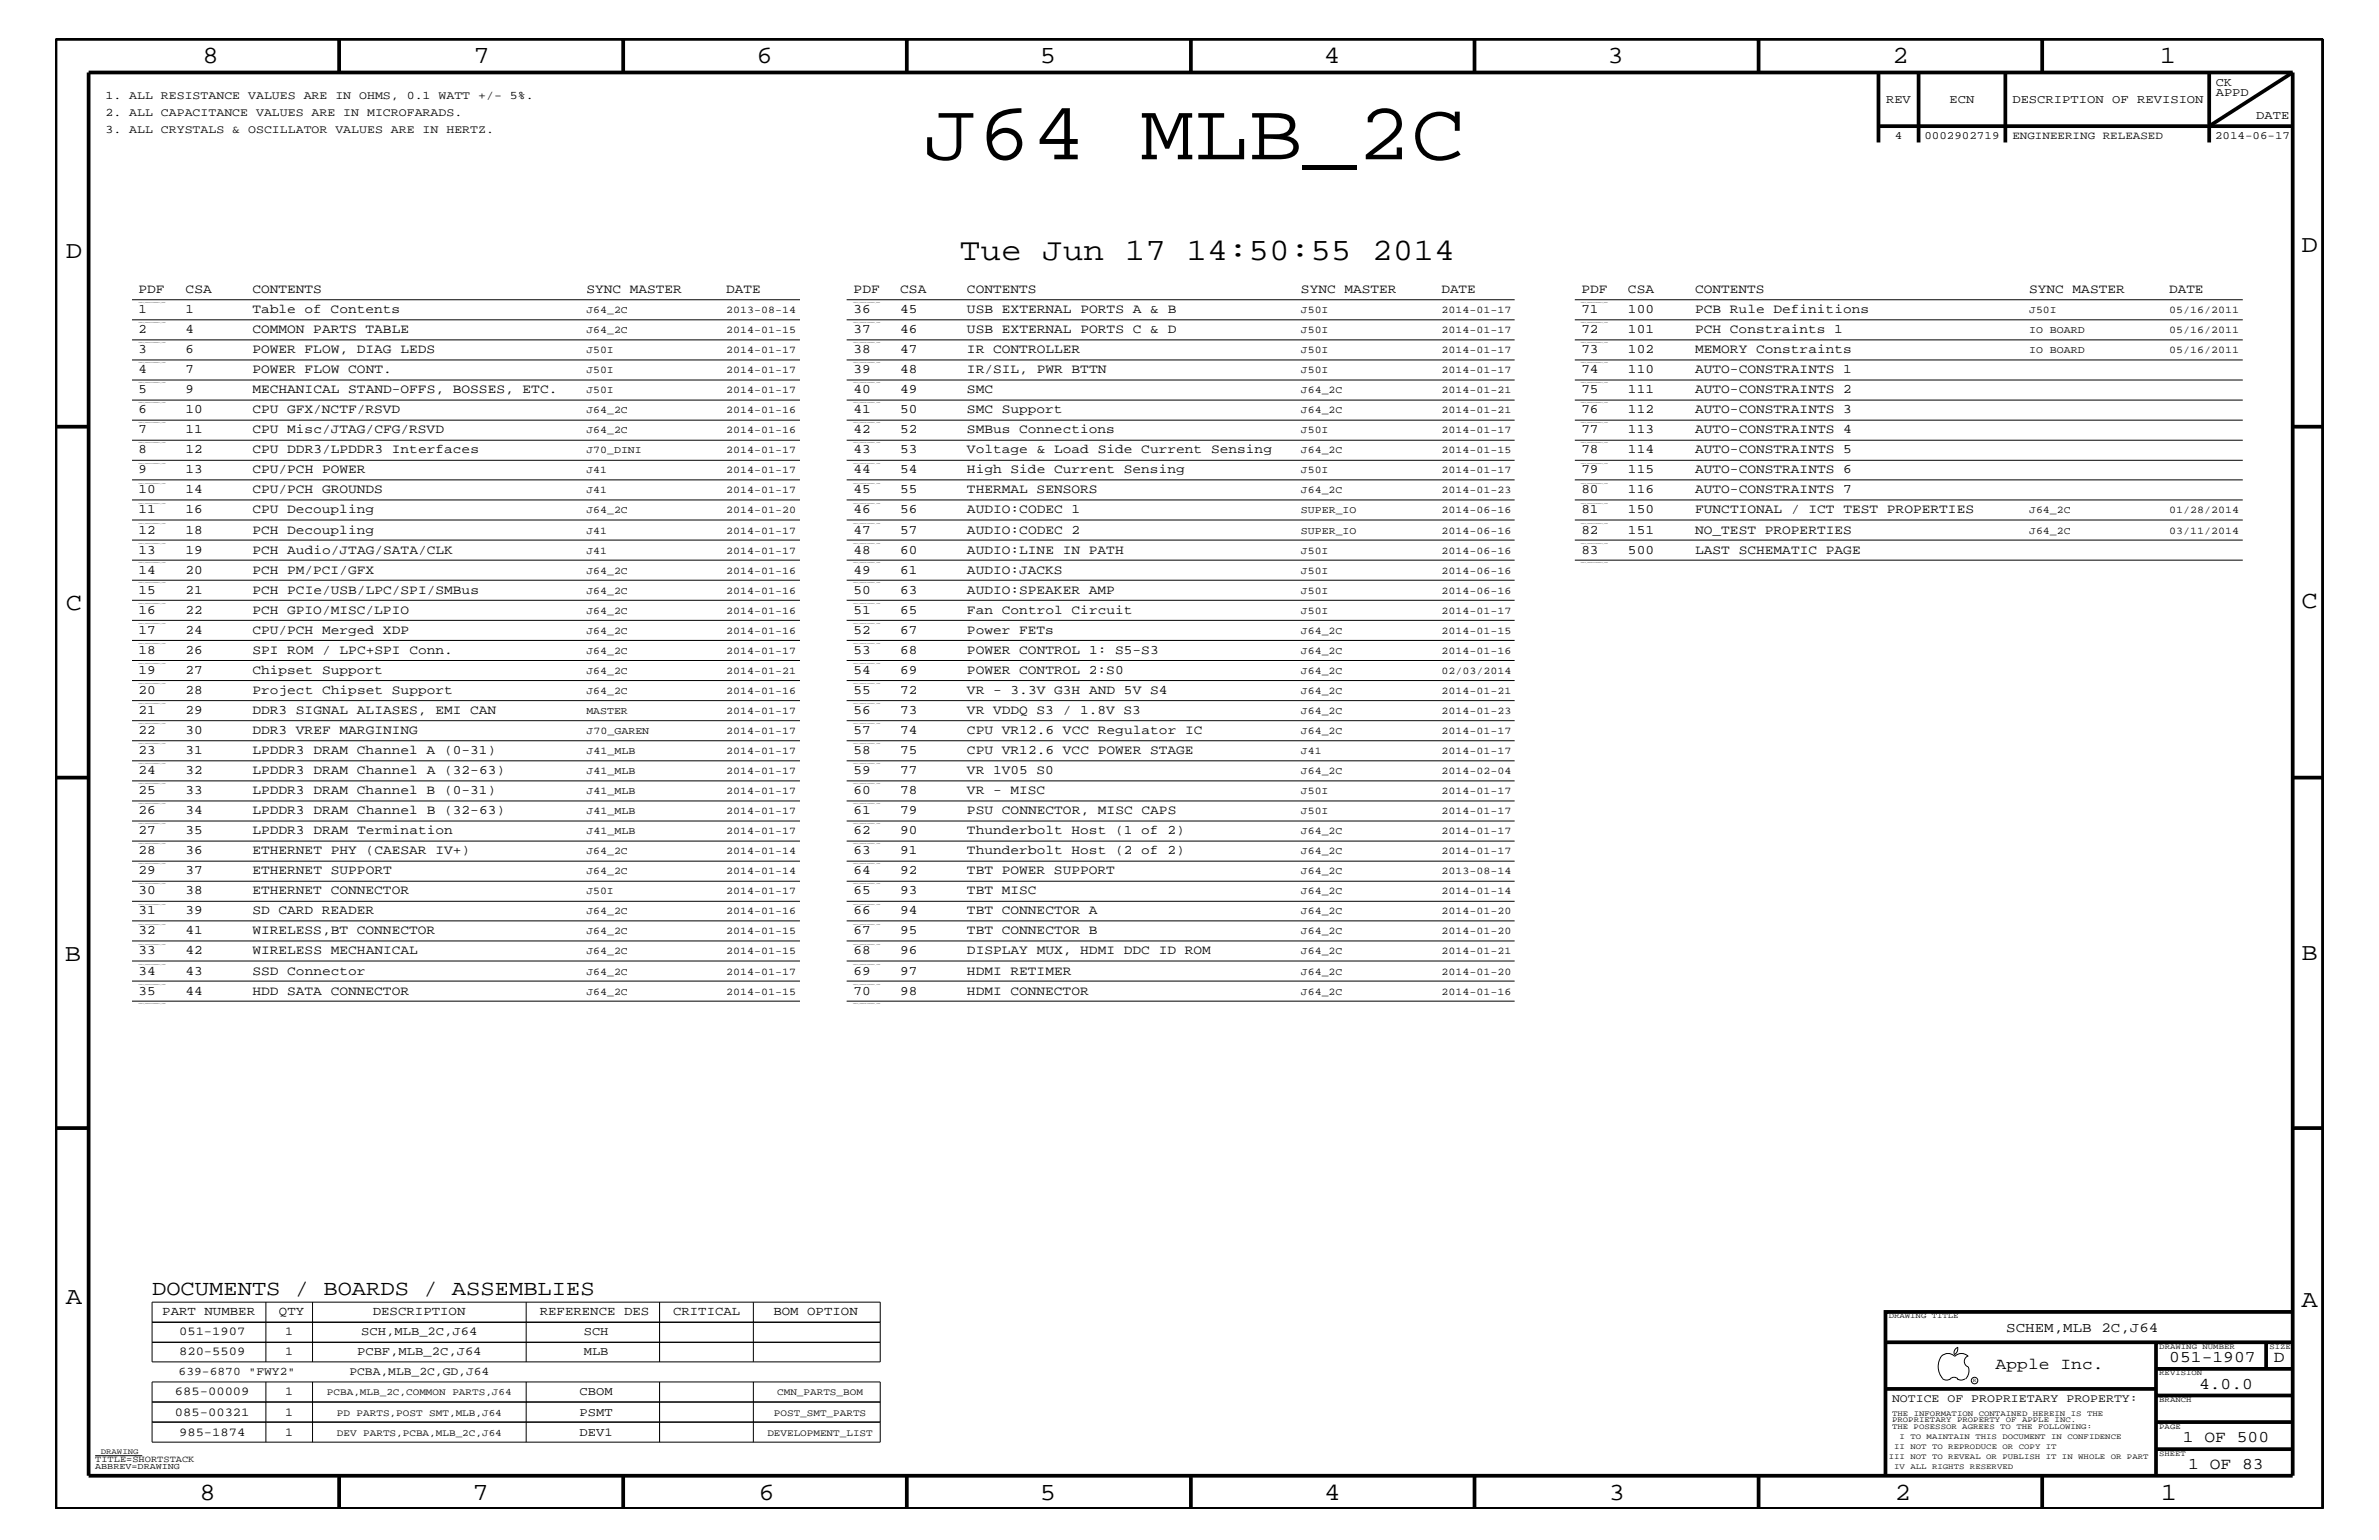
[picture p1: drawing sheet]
<svg xmlns="http://www.w3.org/2000/svg" width="432mm" height="279mm" viewBox="0 0 432 279" stroke-linecap="round" stroke-linejoin="round" font-family="sans-serif">
<defs><g id="words">
<text font-size="14.9" x="167.6" y="28.9">J64 MLB_2C</text>
<text font-size="5.7" x="174.2" y="47.1">Tue Jun 17 14:50:55 2014</text>
<g font-size="4.5">
<text x="36.7" y="11.5">8</text>
<text x="85.9" y="11.5">7</text>
<text x="137.3" y="11.5">6</text>
<text x="188.7" y="11.5">5</text>
<text x="240.3" y="11.5">4</text>
<text x="291.8" y="11.5">3</text>
<text x="343.5" y="11.5">2</text>
<text x="392" y="11.5">1</text>
<text x="11.9" y="46.8">D</text>
<text x="417.7" y="45.7">D</text>
<text x="11.9" y="110.6">C</text>
<text x="417.7" y="110.3">C</text>
<text x="11.8" y="174.3">B</text>
<text x="417.7" y="174.2">B</text>
<text x="11.9" y="236.7">A</text>
<text x="417.7" y="237.1">A</text>
<text x="36.2" y="272.1">8</text>
<text x="85.8" y="272.1">7</text>
<text x="137.7" y="272.1">6</text>
<text x="188.7" y="272.1">5</text>
<text x="240.4" y="272.1">4</text>
<text x="292" y="272.1">3</text>
<text x="343.9" y="272.1">2</text>
<text x="392.2" y="272.1">1</text>
</g>
<text font-size="3.9" x="27.6" y="235">DOCUMENTS / BOARDS / ASSEMBLIES</text>
<g font-size="3">
<text x="362.2" y="248.4">Apple Inc.</text>
<text x="393.7" y="247.1">051-1907</text>
<text x="399.2" y="252">4.0.0</text>
<text x="412.7" y="247.1">D</text>
<text x="396.2" y="261.6">1 OF 500</text>
<text x="397.2" y="266.6">1 OF 83</text>
</g>
<text font-size="2.5" x="364.2" y="241.7">SCHEM,MLB 2C,J64</text>
<g font-size="2.4">
<text x="25.1" y="53.2">PDF</text>
<text x="33.7" y="53.2">CSA</text>
<text x="45.8" y="53.2">CONTENTS</text>
<text x="106.4" y="53.2">SYNC MASTER</text>
<text x="131.8" y="53.2">DATE</text>
<text x="154.9" y="53.2">PDF</text>
<text x="163.4" y="53.2">CSA</text>
<text x="175.5" y="53.2">CONTENTS</text>
<text x="236.1" y="53.2">SYNC MASTER</text>
<text x="261.6" y="53.2">DATE</text>
<text x="287" y="53.2">PDF</text>
<text x="295.5" y="53.2">CSA</text>
<text x="307.7" y="53.2">CONTENTS</text>
<text x="368.3" y="53.2">SYNC MASTER</text>
<text x="393.7" y="53.2">DATE</text>
<text x="25.1" y="56.8">1</text>
<text x="33.7" y="56.8">1</text>
<text x="45.8" y="56.8">Table of Contents</text>
<text x="154.9" y="56.8">36</text>
<text x="163.4" y="56.8">45</text>
<text x="175.5" y="56.8">USB EXTERNAL PORTS A &amp; B</text>
<text x="287" y="56.8">71</text>
<text x="295.5" y="56.8">100</text>
<text x="307.7" y="56.8">PCB Rule Definitions</text>
<text x="25.1" y="60.4">2</text>
<text x="25.1" y="64">3</text>
<text x="33.7" y="60.4">4</text>
<text x="33.7" y="64">6</text>
<text x="45.8" y="60.4">COMMON PARTS TABLE</text>
<text x="45.8" y="64">POWER FLOW, DIAG LEDS</text>
<text x="154.9" y="60.4">37</text>
<text x="154.9" y="64">38</text>
<text x="163.4" y="60.4">46</text>
<text x="163.4" y="64">47</text>
<text x="175.5" y="60.4">USB EXTERNAL PORTS C &amp; D</text>
<text x="175.5" y="64">IR CONTROLLER</text>
<text x="287" y="60.4">72</text>
<text x="287" y="64">73</text>
<text x="295.5" y="60.4">101</text>
<text x="295.5" y="64">102</text>
<text x="307.7" y="60.4">PCH Constraints 1</text>
<text x="307.7" y="64">MEMORY Constraints</text>
<text x="25.1" y="67.7">4</text>
<text x="25.1" y="71.3">5</text>
<text x="33.7" y="67.7">7</text>
<text x="33.7" y="71.3">9</text>
<text x="45.8" y="67.7">POWER FLOW CONT.</text>
<text x="45.8" y="71.3">MECHANICAL STAND-OFFS, BOSSES, ETC.</text>
<text x="154.9" y="67.7">39</text>
<text x="154.9" y="71.3">40</text>
<text x="163.4" y="67.7">48</text>
<text x="163.4" y="71.3">49</text>
<text x="175.5" y="67.7">IR/SIL, PWR BTTN</text>
<text x="175.5" y="71.3">SMC</text>
<text x="287" y="67.7">74</text>
<text x="287" y="71.3">75</text>
<text x="295.5" y="71.3">111</text>
<text x="295.5" y="67.7">110</text>
<text x="307.7" y="67.7">AUTO-CONSTRAINTS 1</text>
<text x="307.7" y="71.3">AUTO-CONSTRAINTS 2</text>
<text x="25.1" y="75">6</text>
<text x="33.7" y="75">10</text>
<text x="45.8" y="75">CPU GFX/NCTF/RSVD</text>
<text x="154.9" y="75">41</text>
<text x="163.4" y="75">50</text>
<text x="175.5" y="75">SMC Support</text>
<text x="287" y="75">76</text>
<text x="295.5" y="75">112</text>
<text x="307.7" y="75">AUTO-CONSTRAINTS 3</text>
<text x="25.1" y="78.6">7</text>
<text x="25.1" y="82.2">8</text>
<text x="33.7" y="78.6">11</text>
<text x="33.7" y="82.2">12</text>
<text x="45.8" y="78.6">CPU Misc/JTAG/CFG/RSVD</text>
<text x="45.8" y="82.2">CPU DDR3/LPDDR3 Interfaces</text>
<text x="154.9" y="78.6">42</text>
<text x="154.9" y="82.2">43</text>
<text x="163.4" y="78.6">52</text>
<text x="163.4" y="82.2">53</text>
<text x="175.5" y="78.6">SMBus Connections</text>
<text x="175.5" y="82.2">Voltage &amp; Load Side Current Sensing</text>
<text x="287" y="78.6">77</text>
<text x="287" y="82.2">78</text>
<text x="295.5" y="78.6">113</text>
<text x="295.5" y="82.2">114</text>
<text x="307.7" y="78.6">AUTO-CONSTRAINTS 4</text>
<text x="307.7" y="82.2">AUTO-CONSTRAINTS 5</text>
<text x="25.1" y="89.5">10</text>
<text x="25.1" y="85.9">9</text>
<text x="33.7" y="85.9">13</text>
<text x="33.7" y="89.5">14</text>
<text x="45.8" y="89.5">CPU/PCH GROUNDS</text>
<text x="45.8" y="85.9">CPU/PCH POWER</text>
<text x="154.9" y="85.9">44</text>
<text x="154.9" y="89.5">45</text>
<text x="163.4" y="85.9">54</text>
<text x="163.4" y="89.5">55</text>
<text x="175.5" y="85.9">High Side Current Sensing</text>
<text x="175.5" y="89.5">THERMAL SENSORS</text>
<text x="287" y="85.9">79</text>
<text x="287" y="89.5">80</text>
<text x="295.5" y="85.9">115</text>
<text x="295.5" y="89.5">116</text>
<text x="307.7" y="85.9">AUTO-CONSTRAINTS 6</text>
<text x="307.7" y="89.5">AUTO-CONSTRAINTS 7</text>
<text x="25.1" y="93.2">11</text>
<text x="33.7" y="93.2">16</text>
<text x="45.8" y="93.2">CPU Decoupling</text>
<text x="154.9" y="93.2">46</text>
<text x="163.4" y="93.2">56</text>
<text x="175.5" y="93.2">AUDIO:CODEC 1</text>
<text x="287" y="93.2">81</text>
<text x="295.5" y="93.2">150</text>
<text x="307.7" y="93.2">FUNCTIONAL / ICT TEST PROPERTIES</text>
<text x="25.1" y="96.8">12</text>
<text x="25.1" y="100.4">13</text>
<text x="33.7" y="96.8">18</text>
<text x="33.7" y="100.4">19</text>
<text x="45.8" y="96.8">PCH Decoupling</text>
<text x="45.8" y="100.4">PCH Audio/JTAG/SATA/CLK</text>
<text x="154.9" y="96.8">47</text>
<text x="154.9" y="100.4">48</text>
<text x="163.4" y="96.8">57</text>
<text x="163.4" y="100.4">60</text>
<text x="175.5" y="96.8">AUDIO:CODEC 2</text>
<text x="175.5" y="100.4">AUDIO:LINE IN PATH</text>
<text x="287" y="96.8">82</text>
<text x="287" y="100.4">83</text>
<text x="295.5" y="96.8">151</text>
<text x="295.5" y="100.4">500</text>
<text x="307.7" y="96.8">NO_TEST PROPERTIES</text>
<text x="307.7" y="100.4">LAST SCHEMATIC PAGE</text>
<text x="25.1" y="104.1">14</text>
<text x="25.1" y="107.7">15</text>
<text x="33.7" y="104.1">20</text>
<text x="33.7" y="107.7">21</text>
<text x="45.8" y="104.1">PCH PM/PCI/GFX</text>
<text x="45.8" y="107.7">PCH PCIe/USB/LPC/SPI/SMBus</text>
<text x="154.9" y="104.1">49</text>
<text x="154.9" y="107.7">50</text>
<text x="163.4" y="104.1">61</text>
<text x="163.4" y="107.7">63</text>
<text x="175.5" y="104.1">AUDIO:JACKS</text>
<text x="175.5" y="107.7">AUDIO:SPEAKER AMP</text>
<text x="25.1" y="111.4">16</text>
<text x="33.7" y="111.4">22</text>
<text x="45.8" y="111.4">PCH GPIO/MISC/LPIO</text>
<text x="154.9" y="111.4">51</text>
<text x="163.4" y="111.4">65</text>
<text x="175.5" y="111.4">Fan Control Circuit</text>
<text x="25.1" y="115">17</text>
<text x="25.1" y="118.6">18</text>
<text x="33.7" y="115">24</text>
<text x="33.7" y="118.6">26</text>
<text x="45.8" y="115">CPU/PCH Merged XDP</text>
<text x="45.8" y="118.6">SPI ROM / LPC+SPI Conn.</text>
<text x="154.9" y="115">52</text>
<text x="154.9" y="118.6">53</text>
<text x="163.4" y="115">67</text>
<text x="163.4" y="118.6">68</text>
<text x="175.5" y="115">Power FETs</text>
<text x="175.5" y="118.6">POWER CONTROL 1: S5-S3</text>
<text x="25.1" y="122.3">19</text>
<text x="25.1" y="125.9">20</text>
<text x="33.7" y="122.3">27</text>
<text x="33.7" y="125.9">28</text>
<text x="45.8" y="122.3">Chipset Support</text>
<text x="45.8" y="125.9">Project Chipset Support</text>
<text x="154.9" y="122.3">54</text>
<text x="154.9" y="125.9">55</text>
<text x="163.4" y="122.3">69</text>
<text x="163.4" y="125.9">72</text>
<text x="175.5" y="122.3">POWER CONTROL 2:S0</text>
<text x="175.5" y="125.9">VR - 3.3V G3H AND 5V S4</text>
<text x="25.1" y="129.6">21</text>
<text x="33.7" y="129.6">29</text>
<text x="45.8" y="129.6">DDR3 SIGNAL ALIASES, EMI CAN</text>
<text x="154.9" y="129.6">56</text>
<text x="163.4" y="129.6">73</text>
<text x="175.5" y="129.6">VR VDDQ S3 / 1.8V S3</text>
<text x="25.1" y="133.2">22</text>
<text x="25.1" y="136.8">23</text>
<text x="33.7" y="133.2">30</text>
<text x="33.7" y="136.8">31</text>
<text x="45.8" y="133.2">DDR3 VREF MARGINING</text>
<text x="45.8" y="136.8">LPDDR3 DRAM Channel A (0-31)</text>
<text x="154.9" y="133.2">57</text>
<text x="154.9" y="136.8">58</text>
<text x="163.4" y="133.2">74</text>
<text x="163.4" y="136.8">75</text>
<text x="175.5" y="133.2">CPU VR12.6 VCC Regulator IC</text>
<text x="175.5" y="136.8">CPU VR12.6 VCC POWER STAGE</text>
<text x="25.1" y="140.4">24</text>
<text x="33.7" y="140.4">32</text>
<text x="45.8" y="140.4">LPDDR3 DRAM Channel A (32-63)</text>
<text x="154.9" y="140.4">59</text>
<text x="163.4" y="140.4">77</text>
<text x="175.5" y="140.4">VR 1V05 S0</text>
<text x="25.1" y="144">25</text>
<text x="25.1" y="147.7">26</text>
<text x="33.7" y="144">33</text>
<text x="33.7" y="147.7">34</text>
<text x="45.8" y="144">LPDDR3 DRAM Channel B (0-31)</text>
<text x="45.8" y="147.7">LPDDR3 DRAM Channel B (32-63)</text>
<text x="154.9" y="144">60</text>
<text x="154.9" y="147.7">61</text>
<text x="163.4" y="144">78</text>
<text x="163.4" y="147.7">79</text>
<text x="175.5" y="144">VR - MISC</text>
<text x="175.5" y="147.7">PSU CONNECTOR, MISC CAPS</text>
<text x="25.1" y="151.3">27</text>
<text x="25.1" y="155">28</text>
<text x="33.7" y="151.3">35</text>
<text x="33.7" y="155">36</text>
<text x="45.8" y="151.3">LPDDR3 DRAM Termination</text>
<text x="45.8" y="155">ETHERNET PHY (CAESAR IV+)</text>
<text x="154.9" y="151.3">62</text>
<text x="154.9" y="155">63</text>
<text x="163.4" y="151.3">90</text>
<text x="163.4" y="155">91</text>
<text x="175.5" y="151.3">Thunderbolt Host (1 of 2)</text>
<text x="175.5" y="155">Thunderbolt Host (2 of 2)</text>
<text x="25.1" y="158.6">29</text>
<text x="33.7" y="158.6">37</text>
<text x="45.8" y="158.6">ETHERNET SUPPORT</text>
<text x="154.9" y="158.6">64</text>
<text x="163.4" y="158.6">92</text>
<text x="175.5" y="158.6">TBT POWER SUPPORT</text>
<text x="25.1" y="162.2">30</text>
<text x="25.1" y="165.9">31</text>
<text x="33.7" y="162.2">38</text>
<text x="33.7" y="165.9">39</text>
<text x="45.8" y="162.2">ETHERNET CONNECTOR</text>
<text x="45.8" y="165.9">SD CARD READER</text>
<text x="154.9" y="162.2">65</text>
<text x="154.9" y="165.9">66</text>
<text x="163.4" y="162.2">93</text>
<text x="163.4" y="165.9">94</text>
<text x="175.5" y="162.2">TBT MISC</text>
<text x="175.5" y="165.9">TBT CONNECTOR A</text>
<text x="25.1" y="169.5">32</text>
<text x="25.1" y="173.2">33</text>
<text x="33.7" y="169.5">41</text>
<text x="33.7" y="173.2">42</text>
<text x="45.8" y="169.5">WIRELESS,BT CONNECTOR</text>
<text x="45.8" y="173.2">WIRELESS MECHANICAL</text>
<text x="154.9" y="169.5">67</text>
<text x="154.9" y="173.2">68</text>
<text x="163.4" y="169.5">95</text>
<text x="163.4" y="173.2">96</text>
<text x="175.5" y="169.5">TBT CONNECTOR B</text>
<text x="175.5" y="173.2">DISPLAY MUX, HDMI DDC ID ROM</text>
<text x="25.1" y="176.8">34</text>
<text x="33.7" y="176.8">43</text>
<text x="45.8" y="176.8">SSD Connector</text>
<text x="154.9" y="176.8">69</text>
<text x="163.4" y="176.8">97</text>
<text x="175.5" y="176.8">HDMI RETIMER</text>
<text x="25.1" y="180.5">35</text>
<text x="33.7" y="180.5">44</text>
<text x="45.8" y="180.5">HDD SATA CONNECTOR</text>
<text x="154.9" y="180.5">70</text>
<text x="163.4" y="180.5">98</text>
<text x="175.5" y="180.5">HDMI CONNECTOR</text>
</g>
<g font-size="2.3">
<text x="29.5" y="238.6">PART NUMBER</text>
<text x="50.6" y="238.6">QTY</text>
<text x="67.6" y="238.6">DESCRIPTION</text>
<text x="98" y="238.6">REFERENCE DES</text>
<text x="122.2" y="238.6">CRITICAL</text>
<text x="140.4" y="238.6">BOM OPTION</text>
</g>
<g font-size="2.2">
<text x="402.2" y="17.4">APPD</text>
<text x="402.2" y="15.6">CK</text>
<text x="342.3" y="18.7">REV</text>
<text x="353.9" y="18.7">ECN</text>
<text x="365.3" y="18.7">DESCRIPTION OF REVISION</text>
<text x="409.5" y="21.6">DATE</text>
<text x="32.5" y="245.9">820-5509</text>
<text x="32.5" y="242.3">051-1907</text>
<text x="51.8" y="245.9">1</text>
<text x="51.8" y="242.3">1</text>
<text x="64.8" y="245.9">PCBF,MLB_2C,J64</text>
<text x="65.6" y="242.3">SCH,MLB_2C,J64</text>
<text x="106" y="245.9">MLB</text>
<text x="106" y="242.3">SCH</text>
<text x="31.7" y="256.8">085-00321</text>
<text x="31.7" y="253.2">685-00009</text>
<text x="51.8" y="256.8">1</text>
<text x="51.8" y="253.2">1</text>
<text x="105.2" y="256.8">PSMT</text>
<text x="105.2" y="253.2">CBOM</text>
<text x="32.5" y="260.5">985-1874</text>
<text x="51.8" y="260.5">1</text>
<text x="105.2" y="260.5">DEV1</text>
</g>
<g font-size="2.1">
<text x="19.1" y="18">1. ALL RESISTANCE VALUES ARE IN OHMS, 0.1 WATT +/- 5%.</text>
<text x="19.1" y="21">2. ALL CAPACITANCE VALUES ARE IN MICROFARADS.</text>
<text x="19.1" y="24.1">3. ALL CRYSTALS &amp; OSCILLATOR VALUES ARE IN HERTZ.</text>
<text x="32.4" y="249.5">639-6870 &quot;FWY2&quot;</text>
<text x="63.4" y="249.5">PCBA,MLB_2C,GD,J64</text>
<text x="343.4" y="254.4">NOTICE OF PROPRIETARY PROPERTY:</text>
</g>
<g font-size="2">
<text x="343.9" y="25.3">4</text>
<text x="349.3" y="25.3">0002902719</text>
<text x="365.3" y="25.3">ENGINEERING RELEASED</text>
<text x="402" y="25.3">2014-06-17</text>
</g>
<g font-size="1.9">
<text x="106.4" y="56.8">J64_2C</text>
<text x="131.8" y="56.8">2013-08-14</text>
<text x="236.1" y="56.8">J50I</text>
<text x="261.6" y="56.8">2014-01-17</text>
<text x="368.3" y="56.8">J50I</text>
<text x="393.7" y="56.8">05/16/2011</text>
<text x="106.4" y="60.4">J64_2C</text>
<text x="106.4" y="64">J50I</text>
<text x="131.8" y="60.4">2014-01-15</text>
<text x="131.8" y="64">2014-01-17</text>
<text x="236.1" y="60.4">J50I</text>
<text x="236.1" y="64">J50I</text>
<text x="261.6" y="60.4">2014-01-17</text>
<text x="261.6" y="64">2014-01-17</text>
<text x="368.3" y="60.4">IO BOARD</text>
<text x="368.3" y="64">IO BOARD</text>
<text x="393.7" y="60.4">05/16/2011</text>
<text x="393.7" y="64">05/16/2011</text>
<text x="106.4" y="67.7">J50I</text>
<text x="106.4" y="71.3">J50I</text>
<text x="131.8" y="67.7">2014-01-17</text>
<text x="131.8" y="71.3">2014-01-17</text>
<text x="236.1" y="67.7">J50I</text>
<text x="236.1" y="71.3">J64_2C</text>
<text x="261.6" y="67.7">2014-01-17</text>
<text x="261.6" y="71.3">2014-01-21</text>
<text x="106.4" y="75">J64_2C</text>
<text x="131.8" y="75">2014-01-16</text>
<text x="236.1" y="75">J64_2C</text>
<text x="261.6" y="75">2014-01-21</text>
<text x="106.4" y="78.6">J64_2C</text>
<text x="106.4" y="82.2">J70_DINI</text>
<text x="131.8" y="78.6">2014-01-16</text>
<text x="131.8" y="82.2">2014-01-17</text>
<text x="236.1" y="78.6">J50I</text>
<text x="236.1" y="82.2">J64_2C</text>
<text x="261.6" y="78.6">2014-01-17</text>
<text x="261.6" y="82.2">2014-01-15</text>
<text x="106.4" y="85.9">J41</text>
<text x="106.4" y="89.5">J41</text>
<text x="131.8" y="85.9">2014-01-17</text>
<text x="131.8" y="89.5">2014-01-17</text>
<text x="236.1" y="85.9">J50I</text>
<text x="236.1" y="89.5">J64_2C</text>
<text x="261.6" y="85.9">2014-01-17</text>
<text x="261.6" y="89.5">2014-01-23</text>
<text x="106.4" y="93.2">J64_2C</text>
<text x="131.8" y="93.2">2014-01-20</text>
<text x="236.1" y="93.2">SUPER_IO</text>
<text x="261.6" y="93.2">2014-06-16</text>
<text x="368.3" y="93.2">J64_2C</text>
<text x="393.7" y="93.2">01/28/2014</text>
<text x="106.4" y="96.8">J41</text>
<text x="106.4" y="100.4">J41</text>
<text x="131.8" y="96.8">2014-01-17</text>
<text x="131.8" y="100.4">2014-01-17</text>
<text x="236.1" y="96.8">SUPER_IO</text>
<text x="236.1" y="100.4">J50I</text>
<text x="261.6" y="96.8">2014-06-16</text>
<text x="261.6" y="100.4">2014-06-16</text>
<text x="368.3" y="96.8">J64_2C</text>
<text x="393.7" y="96.8">03/11/2014</text>
<text x="106.4" y="104.1">J64_2C</text>
<text x="106.4" y="107.7">J64_2C</text>
<text x="131.8" y="104.1">2014-01-16</text>
<text x="131.8" y="107.7">2014-01-16</text>
<text x="236.1" y="104.1">J50I</text>
<text x="236.1" y="107.7">J50I</text>
<text x="261.6" y="104.1">2014-06-16</text>
<text x="261.6" y="107.7">2014-06-16</text>
<text x="106.4" y="111.4">J64_2C</text>
<text x="131.8" y="111.4">2014-01-16</text>
<text x="236.1" y="111.4">J50I</text>
<text x="261.6" y="111.4">2014-01-17</text>
<text x="106.4" y="115">J64_2C</text>
<text x="106.4" y="118.6">J64_2C</text>
<text x="131.8" y="115">2014-01-16</text>
<text x="131.8" y="118.6">2014-01-17</text>
<text x="236.1" y="115">J64_2C</text>
<text x="236.1" y="118.6">J64_2C</text>
<text x="261.6" y="115">2014-01-15</text>
<text x="261.6" y="118.6">2014-01-16</text>
<text x="106.4" y="122.3">J64_2C</text>
<text x="106.4" y="125.9">J64_2C</text>
<text x="131.8" y="122.3">2014-01-21</text>
<text x="131.8" y="125.9">2014-01-16</text>
<text x="236.1" y="122.3">J64_2C</text>
<text x="236.1" y="125.9">J64_2C</text>
<text x="261.6" y="122.3">02/03/2014</text>
<text x="261.6" y="125.9">2014-01-21</text>
<text x="106.4" y="129.6">MASTER</text>
<text x="131.8" y="129.6">2014-01-17</text>
<text x="236.1" y="129.6">J64_2C</text>
<text x="261.6" y="129.6">2014-01-23</text>
<text x="106.4" y="133.2">J70_GAREN</text>
<text x="106.4" y="136.8">J41_MLB</text>
<text x="131.8" y="133.2">2014-01-17</text>
<text x="131.8" y="136.8">2014-01-17</text>
<text x="236.1" y="133.2">J64_2C</text>
<text x="236.1" y="136.8">J41</text>
<text x="261.6" y="133.2">2014-01-17</text>
<text x="261.6" y="136.8">2014-01-17</text>
<text x="106.4" y="140.4">J41_MLB</text>
<text x="131.8" y="140.4">2014-01-17</text>
<text x="236.1" y="140.4">J64_2C</text>
<text x="261.6" y="140.4">2014-02-04</text>
<text x="106.4" y="144">J41_MLB</text>
<text x="106.4" y="147.7">J41_MLB</text>
<text x="131.8" y="144">2014-01-17</text>
<text x="131.8" y="147.7">2014-01-17</text>
<text x="236.1" y="144">J50I</text>
<text x="236.1" y="147.7">J50I</text>
<text x="261.6" y="144">2014-01-17</text>
<text x="261.6" y="147.7">2014-01-17</text>
<text x="106.4" y="151.3">J41_MLB</text>
<text x="106.4" y="155">J64_2C</text>
<text x="131.8" y="151.3">2014-01-17</text>
<text x="131.8" y="155">2014-01-14</text>
<text x="236.1" y="151.3">J64_2C</text>
<text x="236.1" y="155">J64_2C</text>
<text x="261.6" y="151.3">2014-01-17</text>
<text x="261.6" y="155">2014-01-17</text>
<text x="106.4" y="158.6">J64_2C</text>
<text x="131.8" y="158.6">2014-01-14</text>
<text x="236.1" y="158.6">J64_2C</text>
<text x="261.6" y="158.6">2013-08-14</text>
<text x="106.4" y="162.2">J50I</text>
<text x="106.4" y="165.9">J64_2C</text>
<text x="131.8" y="162.2">2014-01-17</text>
<text x="131.8" y="165.9">2014-01-16</text>
<text x="236.1" y="162.2">J64_2C</text>
<text x="236.1" y="165.9">J64_2C</text>
<text x="261.6" y="162.2">2014-01-14</text>
<text x="261.6" y="165.9">2014-01-20</text>
<text x="106.4" y="169.5">J64_2C</text>
<text x="106.4" y="173.2">J64_2C</text>
<text x="131.8" y="169.5">2014-01-15</text>
<text x="131.8" y="173.2">2014-01-15</text>
<text x="236.1" y="169.5">J64_2C</text>
<text x="236.1" y="173.2">J64_2C</text>
<text x="261.6" y="169.5">2014-01-20</text>
<text x="261.6" y="173.2">2014-01-21</text>
<text x="106.4" y="176.8">J64_2C</text>
<text x="131.8" y="176.8">2014-01-17</text>
<text x="236.1" y="176.8">J64_2C</text>
<text x="261.6" y="176.8">2014-01-20</text>
<text x="106.4" y="180.5">J64_2C</text>
<text x="131.8" y="180.5">2014-01-15</text>
<text x="236.1" y="180.5">J64_2C</text>
<text x="261.6" y="180.5">2014-01-16</text>
</g>
<g font-size="1.8">
<text x="59.4" y="253.2">PCBA,MLB_2C,COMMON PARTS,J64</text>
<text x="61.1" y="256.8">PD PARTS,POST SMT,MLB,J64</text>
<text x="140.5" y="256.8">POST_SMT_PARTS</text>
<text x="141.1" y="253.2">CMN_PARTS_BOM</text>
<text x="61.1" y="260.5">DEV PARTS,PCBA,MLB_2C,J64</text>
<text x="139.3" y="260.5">DEVELOPMENT_LIST</text>
</g>
<text font-size="1.7" x="17.3" y="265.3">TITLE=SHORTSTACK</text>
<text font-size="1.6" x="17.3" y="266.6">ABBREV=DRAWING</text>
<g font-size="1.4">
<text x="342.8" y="239.2">DRAWING TITLE</text>
<text x="391.9" y="244.7">DRAWING NUMBER</text>
<text x="411.9" y="244.7">SIZE</text>
<text x="391.9" y="249.5">REVISION</text>
<text x="343.4" y="256.8">THE INFORMATION CONTAINED HEREIN IS THE</text>
<text x="391.9" y="254.4">BRANCH</text>
<text x="18.3" y="263.8">DRAWING</text>
<text x="343.4" y="259.3">THE POSESSOR AGREES TO THE FOLLOWING:</text>
<text x="343.4" y="258">PROPRIETARY PROPERTY OF APPLE INC.</text>
<text x="343.8" y="262.9">II NOT TO REPRODUCE OR COPY IT</text>
<text x="344.8" y="261.1">I TO MAINTAIN THIS DOCUMENT IN CONFIDENCE</text>
<text x="391.9" y="259.3">PAGE</text>
<text x="342.8" y="264.7">III NOT TO REVEAL OR PUBLISH IT IN WHOLE OR PART</text>
<text x="343.8" y="266.6">IV ALL RIGHTS RESERVED</text>
<text x="391.9" y="264.1">SHEET</text>
</g>
<text font-size="1" x="358.1" y="250.7">R</text>
<g font-size=".3">
<text x="25.1" y="58.6">TABLE_TABLEOFCONTENTS_ITEM</text>
<text x="25.1" y="55">TABLE_TABLEOFCONTENTS_HEAD</text>
<text x="154.9" y="55">TABLE_TABLEOFCONTENTS_HEAD</text>
<text x="154.9" y="58.6">TABLE_TABLEOFCONTENTS_ITEM</text>
<text x="286.9" y="55">TABLE_TABLEOFCONTENTS_HEAD</text>
<text x="286.9" y="58.6">TABLE_TABLEOFCONTENTS_ITEM</text>
<text x="25.1" y="62.3">TABLE_TABLEOFCONTENTS_ITEM</text>
<text x="25.1" y="65.9">TABLE_TABLEOFCONTENTS_ITEM</text>
<text x="154.9" y="62.3">TABLE_TABLEOFCONTENTS_ITEM</text>
<text x="154.9" y="65.9">TABLE_TABLEOFCONTENTS_ITEM</text>
<text x="286.9" y="62.3">TABLE_TABLEOFCONTENTS_ITEM</text>
<text x="286.9" y="65.9">TABLE_TABLEOFCONTENTS_ITEM</text>
<text x="25.1" y="69.5">TABLE_TABLEOFCONTENTS_ITEM</text>
<text x="154.9" y="69.5">TABLE_TABLEOFCONTENTS_ITEM</text>
<text x="286.9" y="69.5">TABLE_TABLEOFCONTENTS_ITEM</text>
<text x="25.1" y="73.2">TABLE_TABLEOFCONTENTS_ITEM</text>
<text x="25.1" y="76.8">TABLE_TABLEOFCONTENTS_ITEM</text>
<text x="154.9" y="73.2">TABLE_TABLEOFCONTENTS_ITEM</text>
<text x="154.9" y="76.8">TABLE_TABLEOFCONTENTS_ITEM</text>
<text x="286.9" y="73.2">TABLE_TABLEOFCONTENTS_ITEM</text>
<text x="286.9" y="76.8">TABLE_TABLEOFCONTENTS_ITEM</text>
<text x="25.1" y="80.5">TABLE_TABLEOFCONTENTS_ITEM</text>
<text x="154.9" y="80.5">TABLE_TABLEOFCONTENTS_ITEM</text>
<text x="286.9" y="80.5">TABLE_TABLEOFCONTENTS_ITEM</text>
<text x="25.1" y="84.1">TABLE_TABLEOFCONTENTS_ITEM</text>
<text x="25.1" y="87.7">TABLE_TABLEOFCONTENTS_ITEM</text>
<text x="154.9" y="84.1">TABLE_TABLEOFCONTENTS_ITEM</text>
<text x="154.9" y="87.7">TABLE_TABLEOFCONTENTS_ITEM</text>
<text x="286.9" y="84.1">TABLE_TABLEOFCONTENTS_ITEM</text>
<text x="286.9" y="87.7">TABLE_TABLEOFCONTENTS_ITEM</text>
<text x="25.1" y="91.4">TABLE_TABLEOFCONTENTS_ITEM</text>
<text x="25.1" y="95">TABLE_TABLEOFCONTENTS_ITEM</text>
<text x="154.9" y="91.4">TABLE_TABLEOFCONTENTS_ITEM</text>
<text x="154.9" y="95">TABLE_TABLEOFCONTENTS_ITEM</text>
<text x="286.9" y="91.4">TABLE_TABLEOFCONTENTS_ITEM</text>
<text x="286.9" y="95">TABLE_TABLEOFCONTENTS_ITEM</text>
<text x="25.1" y="98.7">TABLE_TABLEOFCONTENTS_ITEM</text>
<text x="154.9" y="98.7">TABLE_TABLEOFCONTENTS_ITEM</text>
<text x="286.9" y="98.7">TABLE_TABLEOFCONTENTS_ITEM</text>
<text x="25.1" y="102.2">TABLE_TABLEOFCONTENTS_ITEM</text>
<text x="25.1" y="105.9">TABLE_TABLEOFCONTENTS_ITEM</text>
<text x="154.9" y="102.2">TABLE_TABLEOFCONTENTS_ITEM</text>
<text x="154.9" y="105.9">TABLE_TABLEOFCONTENTS_ITEM</text>
<text x="286.9" y="102.2">TABLE_TABLEOFCONTENTS_ITEM</text>
<text x="25.1" y="109.5">TABLE_TABLEOFCONTENTS_ITEM</text>
<text x="25.1" y="113.1">TABLE_TABLEOFCONTENTS_ITEM</text>
<text x="154.9" y="109.5">TABLE_TABLEOFCONTENTS_ITEM</text>
<text x="154.9" y="113.1">TABLE_TABLEOFCONTENTS_ITEM</text>
<text x="25.1" y="116.8">TABLE_TABLEOFCONTENTS_ITEM</text>
<text x="154.9" y="116.8">TABLE_TABLEOFCONTENTS_ITEM</text>
<text x="25.1" y="120.4">TABLE_TABLEOFCONTENTS_ITEM</text>
<text x="25.1" y="124.1">TABLE_TABLEOFCONTENTS_ITEM</text>
<text x="154.9" y="120.4">TABLE_TABLEOFCONTENTS_ITEM</text>
<text x="154.9" y="124.1">TABLE_TABLEOFCONTENTS_ITEM</text>
<text x="25.1" y="127.7">TABLE_TABLEOFCONTENTS_ITEM</text>
<text x="25.1" y="131.3">TABLE_TABLEOFCONTENTS_ITEM</text>
<text x="154.9" y="127.7">TABLE_TABLEOFCONTENTS_ITEM</text>
<text x="154.9" y="131.3">TABLE_TABLEOFCONTENTS_ITEM</text>
<text x="25.1" y="135">TABLE_TABLEOFCONTENTS_ITEM</text>
<text x="154.9" y="135">TABLE_TABLEOFCONTENTS_ITEM</text>
<text x="25.1" y="138.6">TABLE_TABLEOFCONTENTS_ITEM</text>
<text x="25.1" y="142.3">TABLE_TABLEOFCONTENTS_ITEM</text>
<text x="154.9" y="138.6">TABLE_TABLEOFCONTENTS_ITEM</text>
<text x="154.9" y="142.3">TABLE_TABLEOFCONTENTS_ITEM</text>
<text x="25.1" y="145.9">TABLE_TABLEOFCONTENTS_ITEM</text>
<text x="25.1" y="149.5">TABLE_TABLEOFCONTENTS_ITEM</text>
<text x="154.9" y="145.9">TABLE_TABLEOFCONTENTS_ITEM</text>
<text x="154.9" y="149.5">TABLE_TABLEOFCONTENTS_ITEM</text>
<text x="25.1" y="153.2">TABLE_TABLEOFCONTENTS_ITEM</text>
<text x="154.9" y="153.2">TABLE_TABLEOFCONTENTS_ITEM</text>
<text x="25.1" y="156.8">TABLE_TABLEOFCONTENTS_ITEM</text>
<text x="25.1" y="160.5">TABLE_TABLEOFCONTENTS_ITEM</text>
<text x="154.9" y="156.8">TABLE_TABLEOFCONTENTS_ITEM</text>
<text x="154.9" y="160.5">TABLE_TABLEOFCONTENTS_ITEM</text>
<text x="25.1" y="164.1">TABLE_TABLEOFCONTENTS_ITEM</text>
<text x="25.1" y="167.8">TABLE_TABLEOFCONTENTS_ITEM</text>
<text x="154.9" y="164.1">TABLE_TABLEOFCONTENTS_ITEM</text>
<text x="154.9" y="167.8">TABLE_TABLEOFCONTENTS_ITEM</text>
<text x="25.1" y="171.4">TABLE_TABLEOFCONTENTS_ITEM</text>
<text x="154.9" y="171.4">TABLE_TABLEOFCONTENTS_ITEM</text>
<text x="25.1" y="175">TABLE_TABLEOFCONTENTS_ITEM</text>
<text x="25.1" y="178.7">TABLE_TABLEOFCONTENTS_ITEM</text>
<text x="154.9" y="175">TABLE_TABLEOFCONTENTS_ITEM</text>
<text x="154.9" y="178.7">TABLE_TABLEOFCONTENTS_ITEM</text>
<text x="25.1" y="182.2">TABLE_TABLEOFCONTENTS_ITEM</text>
<text x="154.9" y="182.2">TABLE_TABLEOFCONTENTS_ITEM</text>
</g>
</g></defs>
<g fill="none" stroke="#000" stroke-width=".18">
<path d="M24 58h121.2M24 54.4h121.2M153.7 58h121.2M153.7 54.4h121.2M285.8 58h121.3M285.8 54.4h121.3M24 61.7h121.2M24 65.3h121.2M24 68.9h121.2M24 72.6h121.2M24 76.2h121.2M24 79.9h121.2"/>
<path d="M153.7 61.7h121.2M153.7 65.3h121.2M153.7 68.9h121.2M153.7 72.6h121.2M153.7 76.2h121.2M153.7 79.9h121.2M285.8 61.7h121.3M285.8 65.3h121.3M285.8 68.9h121.3M285.8 72.6h121.3M285.8 76.2h121.3M285.8 79.9h121.3"/>
<path d="M24 83.5h121.2M24 87.1h121.2M24 90.7h121.2M24 94.3h121.2M24 98h121.2M153.7 83.5h121.2M153.7 87.1h121.2M153.7 90.7h121.2M153.7 94.3h121.2M153.7 98h121.2M285.8 83.5h121.3M285.8 87.1h121.3"/>
<path d="M285.8 90.7h121.3M285.8 94.3h121.3M285.8 98h121.3M24 101.6h121.2M24 105.3h121.2M24 108.9h121.2M24 112.6h121.2M24 116.2h121.2M24 119.8h121.2M153.7 101.6h121.2M153.7 105.3h121.2M153.7 108.9h121.2"/>
<path d="M153.7 112.6h121.2M153.7 116.2h121.2M153.7 119.8h121.2M285.8 101.6h121.3M24 123.5h121.2M24 127.1h121.2M24 130.8h121.2M24 134.4h121.2M24 138h121.2M153.7 123.5h121.2M153.7 127.1h121.2M153.7 130.8h121.2"/>
<path d="M153.7 134.4h121.2M153.7 138h121.2M24 141.7h121.2M24 145.3h121.2M24 149h121.2M24 152.6h121.2M24 156.2h121.2M24 159.9h121.2M153.7 141.7h121.2M153.7 145.3h121.2M153.7 149h121.2M153.7 152.6h121.2"/>
<path d="M153.7 156.2h121.2M153.7 159.9h121.2M24 163.5h121.2M24 167.1h121.2M24 170.7h121.2M24 174.4h121.2M24 178h121.2M153.7 163.5h121.2M153.7 167.1h121.2M153.7 170.7h121.2M153.7 174.4h121.2M153.7 178h121.2"/>
<path d="M24 181.6h121.2M153.7 181.6h121.2M27.6 236.2h132.2v10.9h-132.2zM27.6 239.9h132.2M48.3 236.2v10.9M56.7 236.2v10.9M95.5 236.2v10.9M119.7 236.2v10.9M136.7 236.2v10.9M27.6 254.4h132.2M27.6 258h132.2M27.6 250.7h132.2v10.9h-132.2z"/>
<path d="M27.6 243.5h132.2M48.3 250.7v10.9M56.7 250.7v10.9M95.5 250.7v10.9M119.7 250.7v10.9M136.7 250.7v10.9M352.3 246.1a1.72 1.72 0 0 1 2.5 0 1.69 1.69 0 0 1 2.4 0M352.4 246a3.2 3.2 0 0 0 .4 4.3l.8 .1 .4-.2M354 250.2l.7-.3 .7 .3M355.2 250.2l.7 .2 .7-.2M355.3 244.4v.3a1.18 1.18 0 0 1-.6 1.1M355.4 244.4a.99 .99 0 0 0-.6 1.4"/>
<path d="M357.2 246a1.04 1.04 0 0 0-.7 1 1.04 1.04 0 0 0 .7 1M357.3 248l.1 .7a2.11 2.11 0 0 1-.6 1.5M17.3 264.1h8.5"/>
<circle cx="358.4" cy="250.5" r=".59"/>
</g>
<g fill="none" stroke="#000" stroke-width=".68" stroke-linecap="butt">
<path d="M10.1 7.1h411.5v266.7h-411.5zM16.1 13.2h400v254.5h-400zM61.6 7.1v6.1M113.1 7.1v6.1M164.6 7.1v6.1M216.2 7.1v6.1M267.6 7.1v6.1M319.2 7.1v6.1M341 13.2v12.7M348.2 13.2v12.7M364 13.2v12.7M370.7 7.1v6.1"/>
<path d="M401 13.2v12.7M416.1 13.2l-15.1 9.7M341 22.9h75.1M10.1 77.4h6M416.1 77.4h5.5M10.1 141.1h6M416.1 141.1h5.5M10.1 204.7h6M416.1 204.7h5.5M416.1 238h-73.9v29.7M342.2 243.5h73.9M342.2 252h49.1"/>
<path d="M391.3 248.4h24.8M391.3 243.5v24.2M391.3 253.2h24.8M391.3 258h24.8M411.3 243.5v4.9M61.6 267.7v6.1M113.1 267.7v6.1M164.6 267.7v6.1M216.2 268v5.8M267.6 267.7v6.1M319.2 267.7v6.1M370.7 267.7v6.1"/>
<path d="M391.3 262.9h24.8"/>
</g>
<use href="#words"/>
</svg>
